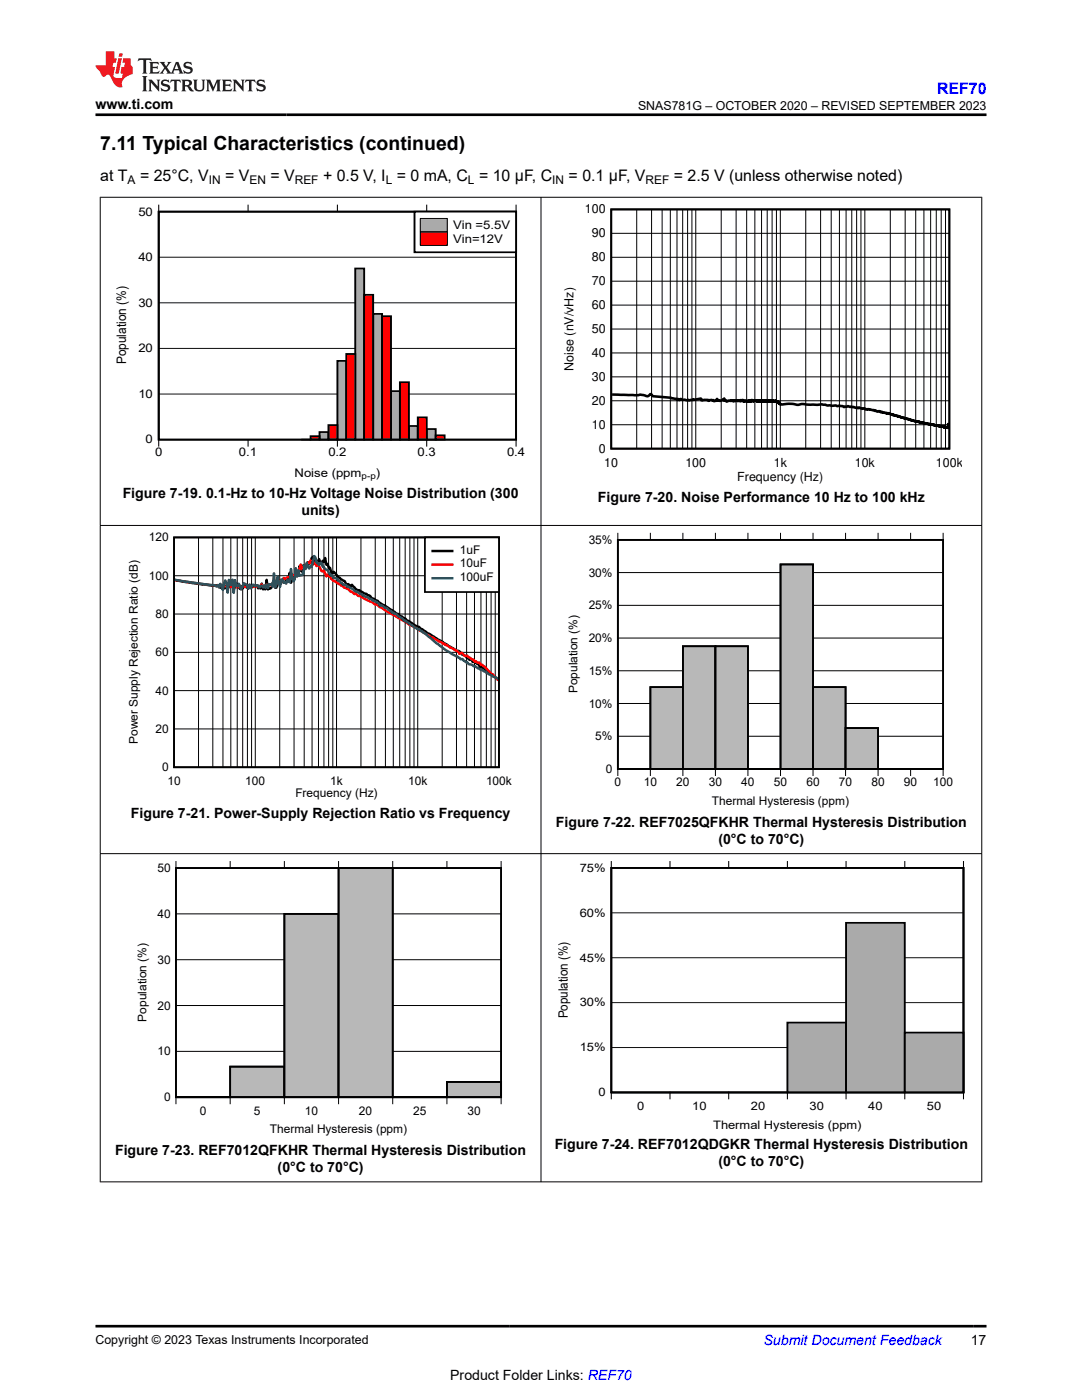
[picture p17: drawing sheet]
<svg xmlns="http://www.w3.org/2000/svg" width="216mm" height="279mm" viewBox="0 0 216 279" stroke-linecap="round" stroke-linejoin="round" font-family="sans-serif">
<defs><g id="words">
<text font-size="3.9" x="20" y="29.9">7.11 Typical Characteristics (continued)</text>
<text font-size="3.2" fill="#00f" x="187" y="18.7">REF70</text>
<g font-size="3.2">
<text x="20" y="36.1">at T</text>
<text x="27.9" y="36.1">= 25°C, V</text>
<text x="44.9" y="36.1">= V</text>
<text x="54" y="36.1">= V</text>
<text x="64.5" y="36.1">+ 0.5 V, I = 0 mA, C = 10 μF, C</text>
<text x="113.5" y="36.1">= 0.1 μF, V</text>
<text x="134.4" y="36.1">= 2.5 V (unless otherwise noted)</text>
</g>
<g font-size="2.8">
<text x="19" y="21.8">www.ti.com</text>
<text x="24.5" y="99.5">Figure 7-19. 0.1-Hz to 10-Hz Voltage Noise Distribution (300</text>
<text x="119.3" y="100.2">Figure 7-20. Noise Performance 10 Hz to 100 kHz</text>
<text x="60.1" y="102.9">units)</text>
<text x="26.1" y="163.3">Figure 7-21. Power-Supply Rejection Ratio vs Frequency</text>
<text x="110.9" y="165">Figure 7-22. REF7025QFKHR Thermal Hysteresis Distribution</text>
<text x="143.3" y="168.4">(0°C to 70°C)</text>
<text x="23" y="230.5">Figure 7-23. REF7012QFKHR Thermal Hysteresis Distribution</text>
<text x="55.4" y="233.9">(0°C to 70°C)</text>
<text x="110.7" y="229.4">Figure 7-24. REF7012QDGKR Thermal Hysteresis Distribution</text>
<text x="143.3" y="232.8">(0°C to 70°C)</text>
<text x="193.7" y="268.5">17</text>
<text x="89.8" y="275.3">Product Folder Links: REF70</text>
</g>
<text font-size="2.8" fill="#00f" x="152.4" y="268.5">Submit Document Feedback</text>
<g font-size="2.6">
<text x="25.2" y="72.7" transform="rotate(-90 25.2 72.7)">Population (%)</text>
<text x="113.3" y="203.2" transform="rotate(-90 113.3 203.2)">Population (%)</text>
</g>
<g font-size="2.5">
<text x="127.3" y="21.9">SNAS781G – OCTOBER 2020 – REVISED SEPTEMBER 2023</text>
<text x="116.7" y="42.6">100</text>
<text x="118.1" y="47.4">90</text>
<text x="118.1" y="52.2">80</text>
<text x="118.1" y="56.9">70</text>
<text x="118.1" y="61.7">60</text>
<text x="118.1" y="71.3">40</text>
<text x="118.1" y="66.5">50</text>
<text x="114.5" y="74" transform="rotate(-90 114.5 74)">Noise (nV/vHz)</text>
<text x="118.1" y="76">30</text>
<text x="118.1" y="80.8">20</text>
<text x="118.1" y="85.6">10</text>
<text x="119.5" y="90.3">0</text>
<text x="120.6" y="93.2">10</text>
<text x="136.8" y="93.2">100</text>
<text x="154.4" y="93.2">1k</text>
<text x="170.6" y="93.2">10k</text>
<text x="186.7" y="93.2">100k</text>
<text x="147.1" y="96">Frequency (Hz)</text>
<text x="19" y="268.2">Copyright © 2023 Texas Instruments Incorporated</text>
</g>
<g font-size="2.4">
<text x="25.5" y="36.7">A</text>
<text x="41.7" y="36.7">IN</text>
<text x="49.8" y="36.7">EN</text>
<text x="58.8" y="36.7">REF</text>
<text x="77" y="36.7">L</text>
<text x="93.4" y="36.7">L</text>
<text x="110.2" y="36.7">IN</text>
<text x="128.8" y="36.7">REF</text>
<text x="27.6" y="43">50</text>
<text x="90.4" y="45.8">Vin =5.5V</text>
<text x="27.6" y="52.1">40</text>
<text x="90.4" y="48.5">Vin=12V</text>
<text x="27.6" y="61.2">30</text>
<text x="27.6" y="70.3">20</text>
<text x="27.6" y="79.4">10</text>
<text x="29.1" y="88.5">0</text>
<text x="31" y="91">0</text>
<text x="47.7" y="91">0.1</text>
<text x="58.8" y="95.1">Noise (ppm</text>
<text x="65.5" y="91">0.2</text>
<text x="75" y="95.1">)</text>
<text x="83.3" y="91">0.3</text>
<text x="101.2" y="91">0.4</text>
<text x="29.7" y="108">120</text>
<text x="91.8" y="110.5">1uF</text>
<text x="91.8" y="113.2">10uF</text>
<text x="117.5" y="108.5">35%</text>
<text x="29.7" y="115.7">100</text>
<text x="91.8" y="115.9">100uF</text>
<text x="117.5" y="115.1">30%</text>
<text x="31" y="123.3">80</text>
<text x="117.5" y="121.6">25%</text>
<text x="31" y="131">60</text>
<text x="117.5" y="128.1">20%</text>
<text x="117.5" y="134.7">15%</text>
<text x="31" y="138.6">40</text>
<text x="115.3" y="138.4" transform="rotate(-90 115.3 138.4)">Population (%)</text>
<text x="117.5" y="141.2">10%</text>
<text x="27.5" y="148.5" transform="rotate(-90 27.5 148.5)">Power Supply Rejection Ratio (dB)</text>
<text x="31" y="146.3">20</text>
<text x="118.8" y="147.7">5%</text>
<text x="32.4" y="153.9">0</text>
<text x="120.9" y="154.3">0</text>
<text x="33.4" y="156.6">10</text>
<text x="49" y="156.6">100</text>
<text x="58.9" y="159">Frequency (Hz)</text>
<text x="65.9" y="156.6">1k</text>
<text x="81.4" y="156.6">10k</text>
<text x="97" y="156.6">100k</text>
<text x="122.6" y="156.8">0</text>
<text x="128.4" y="156.8">10</text>
<text x="134.9" y="156.8">20</text>
<text x="141.4" y="156.8">30</text>
<text x="142" y="160.6">Thermal Hysteresis (ppm)</text>
<text x="147.9" y="156.8">40</text>
<text x="154.4" y="156.8">50</text>
<text x="160.9" y="156.8">60</text>
<text x="167.4" y="156.8">70</text>
<text x="173.9" y="156.8">80</text>
<text x="180.4" y="156.8">90</text>
<text x="186.2" y="156.8">100</text>
<text x="31.4" y="174">50</text>
<text x="31.4" y="183.2">40</text>
<text x="31.4" y="192.3">30</text>
<text x="29.2" y="203.9" transform="rotate(-90 29.2 203.9)">Population (%)</text>
<text x="31.4" y="201.5">20</text>
<text x="31.4" y="210.6">10</text>
<text x="32.7" y="219.8">0</text>
<text x="39.9" y="222.5">0</text>
<text x="50.7" y="222.5">5</text>
<text x="53.9" y="226.1">Thermal Hysteresis (ppm)</text>
<text x="60.8" y="222.5">10</text>
<text x="71.6" y="222.5">20</text>
<text x="82.4" y="222.5">25</text>
<text x="93.3" y="222.5">30</text>
</g>
<g font-size="2.3">
<text x="115.7" y="174">75%</text>
<text x="115.7" y="182.9">60%</text>
<text x="115.7" y="191.9">45%</text>
<text x="115.7" y="200.9">30%</text>
<text x="115.7" y="209.8">15%</text>
<text x="119.4" y="218.8">0</text>
<text x="127.1" y="221.4">0</text>
<text x="138.1" y="221.4">10</text>
<text x="149.8" y="221.4">20</text>
<text x="161.5" y="221.4">30</text>
<text x="173.3" y="221.4">40</text>
<text x="185" y="221.4">50</text>
<text x="142.3" y="225.3">Thermal Hysteresis (ppm)</text>
</g>
<text font-size="1.8" x="72.1" y="95.5">p-p</text>
</g></defs>
<path d="M31.7 42.2h71.3v45.5h-71.3z" fill="none" stroke="#000" stroke-width=".36"/>
<path d="M31.7 40.8v1.4h71.3v-1.4M31.7 51.3h71.3M49.5 40.8v1.4M67.3 40.8v1.4M85.1 40.8v1.4M31.7 78.6h71.3M31.7 69.5h71.3M31.7 60.4h71.3M31.7 89.1v-1.4h71.3v1.4M49.5 87.7v1.4M67.3 87.7v1.4M85.1 87.7v1.4" fill="none" stroke="#000" stroke-width=".2"/>
<path d="M60.2 87.7h1.8z" fill-rule="evenodd" fill="#aaa"/>
<path d="M60.2 87.7h1.8z" fill="none" stroke="#000" stroke-width=".36"/>
<path d="M63.8 86.2h1.8v1.5h-1.8z" fill-rule="evenodd" fill="#aaa"/>
<path d="M63.8 86.2h1.7v1.5h-1.7z" fill="none" stroke="#000" stroke-width=".36"/>
<path d="M67.3 72h1.8v15.7h-1.8z" fill-rule="evenodd" fill="#aaa"/>
<path d="M67.3 72h1.8v15.7h-1.8z" fill="none" stroke="#000" stroke-width=".36"/>
<path d="M70.9 53.6h1.8v34.1h-1.8z" fill-rule="evenodd" fill="#aaa"/>
<path d="M70.9 53.6h1.8v34.1h-1.8z" fill="none" stroke="#000" stroke-width=".36"/>
<path d="M74.5 62.6h1.7v25.1h-1.7z" fill-rule="evenodd" fill="#aaa"/>
<path d="M74.5 62.6h1.7v25.1h-1.7z" fill="none" stroke="#000" stroke-width=".36"/>
<path d="M78 78.1h1.8v9.6h-1.8z" fill-rule="evenodd" fill="#aaa"/>
<path d="M78 78.1h1.8v9.6h-1.8z" fill="none" stroke="#000" stroke-width=".36"/>
<path d="M81.6 85h1.8v2.7h-1.8z" fill-rule="evenodd" fill="#aaa"/>
<path d="M81.6 85h1.8v2.7h-1.8z" fill="none" stroke="#000" stroke-width=".36"/>
<path d="M85.1 85.6h1.8v2.1h-1.8z" fill-rule="evenodd" fill="#aaa"/>
<path d="M85.1 85.6h1.8v2.1h-1.8z" fill="none" stroke="#000" stroke-width=".36"/>
<path d="M62 87h1.8v.7h-1.8z" fill-rule="evenodd" fill="#f00"/>
<path d="M62 87h1.8v.7h-1.8z" fill="none" stroke="#000" stroke-width=".36"/>
<path d="M65.5 84.8h1.8v2.9h-1.8z" fill-rule="evenodd" fill="#f00"/>
<path d="M65.5 84.8h1.8v2.9h-1.8z" fill="none" stroke="#000" stroke-width=".36"/>
<path d="M69.1 70.6h1.8v17.1h-1.8z" fill-rule="evenodd" fill="#f00"/>
<path d="M69.1 70.6h1.8v17.1h-1.8z" fill="none" stroke="#000" stroke-width=".36"/>
<path d="M72.7 58.8h1.8v28.9h-1.8z" fill-rule="evenodd" fill="#f00"/>
<path d="M72.7 58.8h1.8v28.9h-1.8z" fill="none" stroke="#000" stroke-width=".36"/>
<path d="M76.2 63.1h1.8v24.6h-1.8z" fill-rule="evenodd" fill="#f00"/>
<path d="M76.2 63.1h1.8v24.6h-1.8z" fill="none" stroke="#000" stroke-width=".36"/>
<path d="M79.8 76.3h1.8v11.4h-1.8z" fill-rule="evenodd" fill="#f00"/>
<path d="M79.8 76.3h1.8v11.4h-1.8z" fill="none" stroke="#000" stroke-width=".36"/>
<path d="M83.4 83.3h1.8v4.4h-1.8z" fill-rule="evenodd" fill="#f00"/>
<path d="M83.4 83.3h1.7v4.4h-1.7z" fill="none" stroke="#000" stroke-width=".36"/>
<path d="M86.9 86.9h1.8v.8h-1.8z" fill-rule="evenodd" fill="#f00"/>
<path d="M31.7 42.2h71.3v45.5h-71.3zM86.9 86.9h1.8v.8h-1.8z" fill="none" stroke="#000" stroke-width=".36"/>
<path d="M82.7 42.2h20.3v8.1h-20.3z" fill-rule="evenodd" fill="#fff"/>
<path d="M82.7 42.2h20.3v8.1h-20.3z" fill="none" stroke="#000" stroke-width=".36"/>
<path d="M83.9 43.6h5.4v2.7h-5.4z" fill-rule="evenodd" fill="#aaa"/>
<path d="M83.9 43.6h5.3v2.7h-5.3z" fill="none" stroke="#000" stroke-width=".2"/>
<path d="M83.9 46.3h5.4v2.7h-5.4z" fill-rule="evenodd" fill="#f00"/>
<g fill="none" stroke="#000" stroke-width=".2">
<path d="M83.9 46.3h5.3v2.7h-5.3zM122 56.1h67.4M122 51.3h67.4M122 46.6h67.4M127 41.8v47.7M130 41.8v47.7M132.1 41.8v47.7M133.8 41.8v47.7M135.1 41.8v47.7M136.2 41.8v47.7M137.2 41.8v47.7M138.1 41.8v47.7"/>
<path d="M138.8 41.8v47.7M143.9 41.8v47.7M146.9 41.8v47.7M149 41.8v47.7M150.6 41.8v47.7M152 41.8v47.7M153.1 41.8v47.7M154.1 41.8v47.7M154.9 41.8v47.7M155.7 41.8v47.7M160.8 41.8v47.7M163.7 41.8v47.7"/>
<path d="M165.9 41.8v47.7M167.5 41.8v47.7M168.8 41.8v47.7M170 41.8v47.7M170.9 41.8v47.7M171.8 41.8v47.7M172.6 41.8v47.7M177.6 41.8v47.7M180.6 41.8v47.7M182.7 41.8v47.7M184.4 41.8v47.7M185.7 41.8v47.7"/>
<path d="M186.8 41.8v47.7M187.8 41.8v47.7M188.7 41.8v47.7M122 80h67.4M122 75.2h67.4M122 70.4h67.4M122 65.7h67.4M122 60.9h67.4M122 84.8h67.4M34.7 114.9h64.9M39.6 107.3v45.8M42.5 107.3v45.8"/>
<path d="M44.5 107.3v45.8M46.1 107.3v45.8M47.3 107.3v45.8M48.4 107.3v45.8M49.4 107.3v45.8M50.2 107.3v45.8M50.9 107.3v45.8M55.8 107.3v45.8M58.7 107.3v45.8M60.7 107.3v45.8M62.3 107.3v45.8M63.5 107.3v45.8"/>
<path d="M64.6 107.3v45.8M65.6 107.3v45.8M66.4 107.3v45.8M67.2 107.3v45.8M72 107.3v45.8M74.9 107.3v45.8M76.9 107.3v45.8M78.5 107.3v45.8M79.8 107.3v45.8M80.8 107.3v45.8M81.8 107.3v45.8M82.6 107.3v45.8"/>
<path d="M83.4 107.3v45.8M88.2 107.3v45.8M91.1 107.3v45.8M93.1 107.3v45.8M94.7 107.3v45.8M96 107.3v45.8M97 107.3v45.8M98 107.3v45.8M98.8 107.3v45.8M34.7 137.8h64.9M34.7 130.2h64.9M34.7 122.5h64.9"/>
<path d="M34.7 145.5h64.9"/>
</g>
<path d="M122 41.8h67.4v47.7h-67.4z" fill="none" stroke="#000" stroke-width=".36"/>
<path d="M122.1 78.7l6.3 .1a.98 .98 0 0 0 1.4-.2l.5 .5 3.6 .3 .1 .1 1.1 .1 .1 .2 .1-.2 .3 .3 .3-.3 .3 .2 .8 .1 .3-.1 .3 .1 .7-.2 .1 .1 1.5-.3 .1 .4 1.2-.1 .2 .2 .1-.2h.5l.7 .2 .1-.1 .1 .1 .2-.4 .2 .4 .1-.1 .2 .1 .7-.3 .1 .2 .1-.4v.4l.6 .2 .3-.1h.5v-.1l.5 .2 .1-.2 .2 .2 .4-.2 .1 .1 .2-.1 .4 .2v-.3l.3 .2 .1-.2 .1 .3 .4-.2 .3 .2 .2-.1v.1l.3-.2v.2l.1-.2 .2 .3v-.3l.2 .2v-.3v.2l.2-.2v.3l.2-.2v.2l.1-.1h.2l.1-.1 .1 .2 .2-.1 .1 .2 .1-.3 .2 .3 .1-.3 .2 .2 .1-.2 .2 .3 .2-.2v.1l.2-.1 .3 .1v-.2l.1 .3 .2-.3 .1 .2 .1-.1 .1 .2 .1-.3v.2l.1-.1 .1 .1 .1-.2 .1 .2 .1-.2 .1 .3 .1-.3 .2 .3v-.2l.2 .2 .2-.2 .3 .3 .2-.1 .1 .3v-.2l.1 .2 .1-.1 .1 .3 1.7-.1 1.6 .2 1.1-.2 1.6 .2 2.3-.1 2 .3 1.4-.1 .7 .1 .3 .2 .8-.2 .4 .2 .3-.1 .8 .3 .3-.1a.24 .24 0 0 0 .2 .2 .24 .24 0 0 0 .2-.2l.6 .3 .4-.1 .2 .2h1.1l.9 .3 .2-.1 .2 .2 .4-.1 .4 .3 .1-.1 .3 .1 .8 .1 .1 .2 .1-.2 .5 .3h.4l.1 .2 .1-.1 .4 .2h.6l.5 .3 .6 .1 1.8 .6 6.9 1.4 .2-.7" fill="none" stroke="#000" stroke-width=".51"/>
<path d="M34.7 107.3h64.9v45.8h-64.9z" fill="none" stroke="#000" stroke-width=".35"/>
<path d="M34.9 115.8l5.4 .8 2.9 .3 .3-.1 .2 .4 .3-.1 .2 .3 .3-.4 .2 .5 .2-.5 .3 .5 .2-.1 .5-1 .3-.1 .4 1.3 .5-1.1 .5 .2 .3 .8 .2-.5 .2 .5 .5-.6 .5 .4 .5-.4 .2 .3h.3l.2-.3 .5 .1 .3-.2 .2 .6 .2-.1 .3 .2 .2-1 .3 1.1 .2-.1 .3 .1 .2-1.9 .3 1.9 .7-.4 .2-1 .5 1.1h.2l.3-.9 .2-.2 .3 .5 .5-.6 .2-.7h.3l.4 .7 .5-1.8 .3 2 .2-1 .3-.3 .2-.2 .7 .1 .3-1.9 .5 1.1 .2-1.3 .2 .5 .8-1.1 .2 .4 .5-1.2 .3-.3 .4 .9h.5l.3-.4 .4 1 .3-.7 .2 .2 .3-.7 .2 1.3 .3-.2 .2 .9 .3-.1 .2 .9 .2 .2 .3-.3a5.2 5.2 0 0 0 1.9 1.8l.3 .1 .5 .7 .2-.1 .5 .4 .2-.3 .5 .5a.95 .95 0 0 0 1 .6l1 .6 .4 .1 .3 .3 .5 .2 .5 .5h.2l.5 .4h.2l.3 .3 1.2 .6 2.2 1.6a1.21 1.21 0 0 1 1 .6h.2l.7 .5 .3 .3 .5 .2 1.2 .9 .5 .2h.2l.4 .4 .2 .1 1.1 .8 .5 .2 5.4 3.3a.77 .77 0 0 1 .9 .7l.2 .1a1.02 1.02 0 0 1 .9 .6h.2l.2 .3 .2 .1 .3-.2 .2 .6 .2-.2 .2 .3h.2l.3 .3 .2-.1 .4 .8 .2-.4a1.16 1.16 0 0 0 .9 .7l.9 .9 .4 .2 1.2 1" fill="none" stroke="#000" stroke-width=".49"/>
<path d="M34.9 115.7l7.6 1.2 4.9 .3 1.2-.1 .5 .1 .2-.2a.75 .75 0 0 0 1 0l.2 .1 .3-.2 .9 .2 .5-.5 .5 .5 .5-.4a.82 .82 0 0 0 1-.1l.5-.2a.59 .59 0 0 0 .9-.3l.3-.4 .5 .4 .2-.7 .3 .2 .9-.5 .3 .3a1 1 0 0 1 .9-.7l.3-.5 .2 .3 .5-1.9 .3 1 .2-.4 .2 .2 .8-1.2 .2 .2 .3-.6 .5 .9 .2-.4 .2 .1 .3 .6 .2-.6 .7 1.6h.3l.2-.2 .5 1.2 .3-.4 .2 .4h.3a1.9 1.9 0 0 0 1.4 1.2l.3 .4h.2l1 .7 .7 .2 .5 .6h.2l.5 .5 .3-.2a.79 .79 0 0 0 .9 .5l.8 .6 1.4 .6 .7 .5 .3-.1a16.1 16.1 0 0 0 4.1 2.6l4.6 2.8 7.6 4.1 .3 .5 .4-.3 .7 .7 .4-.1 .9 .8h.2l.4 .5 .2-.2 .5 .4 .2-.1 .2 .4a3.2 3.2 0 0 1 1.8 1.3l1.8 1.8" fill="none" stroke="#f00" stroke-width=".49"/>
<path d="M34.9 115.7l5.9 .9 2 .2 .4 .3 .3-.3 .2 .4 .3-.7 .2 .3 .3 .9 .4-1.9 .3 .5 .2 2 .3-2.6 .2 1h.3l.2-1 .2 2.6 .3-2.5 .2 1.1 .3 .2 .2-.6 .5 1.2 .5-1.3a1.18 1.18 0 0 1 1 1.1l.2-.9 .2 .8 .5-.7a.87 .87 0 0 0 1 .1l.2 .5 .5-.4 .3 .3 .2-.3 .3 .4 .2-.6 .3 .6 .2-.7 .2 .1 .3-.1 .2 .5 .3-2.7 .2 2.8 .2-.5 .3-1.6 .5 2 .2-1.5 .3 .1 .2 .6 .3-.1 .2 .3 .2-.8 .3 .4 .2 .1 .3-2.6 .2 1.8 .3 .6 .2-.4 .2-2.2 .3 1.7 .2-1.3 .3 1.1 .5-.1 .2-.5 .2-1.4 .3 .7 .2-1.3 .3 .9 .2 .3 .3-.6 .2 .2 .5-2.1 .2 .2 .3 1.1 .2 .1 .3 .4 .4-.5 .3 .8 .7 .6h.3l.2 .7 .5 .5 .2-.1 .3 .5a1.08 1.08 0 0 1 1 .7l.2-.1 .7 .8h.5l.3 .4 .2-.1 1 .6 .2 .3 1.5 .7 .7 .5 1.2 .4 .3 .3 .7 .3 .5 .4 .2 .4a.97 .97 0 0 1 1 .4h.2l1.2 .9h.3l.2 .3h.3l1.7 1.4h.2l2.5 1.7 .2-.1 5.4 4.3 1.1 .7 1.1 .5 .7 .6 .4-.1 .7 .7 .2-.1a1.1 1.1 0 0 0 1.1 .6l.2 .3 .2-.1 1.1 .7 .5 .1 .8 .6 2.3 1.2" fill="none" stroke="#105465" stroke-width=".49"/>
<path d="M84.8 107.3h14.8v10.9h-14.8z" fill-rule="evenodd" fill="#fff"/>
<path d="M84.8 107.3h14.8v10.9h-14.8zM123.3 107.7h64.9v45.8h-64.9z" fill="none" stroke="#000" stroke-width=".35"/>
<path d="M86.3 110h3.9" fill="none" stroke="#000" stroke-width=".49"/>
<path d="M86.3 112.7h3.9" fill="none" stroke="#f00" stroke-width=".49"/>
<path d="M86.3 115.4h3.9" fill="none" stroke="#105465" stroke-width=".49"/>
<g fill="none" stroke="#000" stroke-width=".2">
<path d="M123.3 106.3v1.4h64.9v-1.4M123.3 114.3h64.9M129.8 106.3v1.4M136.3 106.3v1.4M142.8 106.3v1.4M149.2 106.3v1.4M155.7 106.3v1.4M162.2 106.3v1.4M168.7 106.3v1.4M175.2 106.3v1.4M181.7 106.3v1.4M123.3 133.9h64.9"/>
<path d="M123.3 127.3h64.9M123.3 120.8h64.9M123.3 154.9v-1.4h64.9v1.4M123.3 146.9h64.9M123.3 140.4h64.9M129.8 153.5v1.4M136.3 153.5v1.4M142.8 153.5v1.4M149.2 153.5v1.4M155.7 153.5v1.4M162.2 153.5v1.4M168.7 153.5v1.4"/>
<path d="M175.2 153.5v1.4M181.7 153.5v1.4"/>
</g>
<path d="M129.8 137.1h6.5v16.4h-6.5z" fill-rule="evenodd" fill="#b8b8b8"/>
<path d="M129.8 137.1h6.5v16.4h-6.5z" fill="none" stroke="#000" stroke-width=".35"/>
<path d="M136.3 129h6.5v24.5h-6.5z" fill-rule="evenodd" fill="#b8b8b8"/>
<path d="M136.3 129h6.5v24.5h-6.5z" fill="none" stroke="#000" stroke-width=".35"/>
<path d="M142.8 129h6.5v24.5h-6.5z" fill-rule="evenodd" fill="#b8b8b8"/>
<path d="M142.8 129h6.5v24.5h-6.5zM142.8 129h6.4v24.5h-6.4zM149.2 153.5h6.6zM149.2 153.5h6.5z" fill="none" stroke="#000" stroke-width=".35"/>
<path d="M149.2 153.5h6.6" fill="none" stroke="#b8b8b8" stroke-width=".2"/>
<path d="M155.7 112.6h6.5v40.9h-6.5z" fill-rule="evenodd" fill="#b8b8b8"/>
<path d="M155.7 112.6h6.5v40.9h-6.5z" fill="none" stroke="#000" stroke-width=".35"/>
<path d="M162.2 137.1h6.5v16.4h-6.5z" fill-rule="evenodd" fill="#b8b8b8"/>
<path d="M162.2 137.1h6.5v16.4h-6.5z" fill="none" stroke="#000" stroke-width=".35"/>
<path d="M168.7 145.3h6.5v8.2h-6.5z" fill-rule="evenodd" fill="#b8b8b8"/>
<path d="M123.3 107.7h64.9v45.8h-64.9zM168.7 145.3h6.5v8.2h-6.5zM35.1 173.2h64.9v45.8h-64.9zM35.1 219h10.8z" fill="none" stroke="#000" stroke-width=".35"/>
<g fill="none" stroke="#000" stroke-width=".2">
<path d="M35.1 171.8v1.4h64.9M45.9 171.8v1.4M56.7 171.8v1.4M67.6 171.8v1.4M78.4 171.8v1.4M89.2 171.8v1.4M100 171.8v1.4M35.1 191.5h64.9M35.1 182.4h64.9M35.1 209.8h64.9M35.1 200.7h64.9M45.9 219v1.4"/>
<path d="M56.7 219v1.4M67.6 219v1.4M78.4 219v1.4M89.2 219v1.4M100 219v1.4M100 219h-64.9v1.4"/>
</g>
<path d="M35.1 219h10.8" fill="none" stroke="#b8b8b8" stroke-width=".2"/>
<path d="M45.9 212.9h10.9v6.1h-10.9z" fill-rule="evenodd" fill="#b8b8b8"/>
<path d="M45.9 212.9h10.9v6.1h-10.9zM45.9 212.9h10.8v6.1h-10.8z" fill="none" stroke="#000" stroke-width=".35"/>
<path d="M56.7 182.4h10.9v36.6h-10.9z" fill-rule="evenodd" fill="#b8b8b8"/>
<path d="M56.7 182.4h10.9v36.6h-10.9z" fill="none" stroke="#000" stroke-width=".35"/>
<path d="M67.6 173.2h10.8v45.8h-10.8z" fill-rule="evenodd" fill="#b8b8b8"/>
<path d="M67.6 173.2h10.8v45.8h-10.8zM78.4 219h10.8z" fill="none" stroke="#000" stroke-width=".35"/>
<path d="M78.4 219h10.8" fill="none" stroke="#b8b8b8" stroke-width=".2"/>
<path d="M89.2 215.9h10.8v3.1h-10.8z" fill-rule="evenodd" fill="#b8b8b8"/>
<path d="M35.1 173.2h64.9v45.8h-64.9zM89.2 215.9h10.8v3.1h-10.8z" fill="none" stroke="#000" stroke-width=".35"/>
<path d="M122 173.2h70.3v44.8h-70.3zM122 218h11.7zM133.7 218h11.7zM145.4 218h11.7z" fill="none" stroke="#000" stroke-width=".36"/>
<g fill="none" stroke="#000" stroke-width=".2">
<path d="M122 171.8v1.4h70.3v-1.4M133.7 171.8v1.4M145.4 171.8v1.4M157.1 171.8v1.4M168.8 171.8v1.4M180.5 171.8v1.4M122 191.1h70.3M122 182.2h70.3M122 219.4v-1.4h70.3v1.4M122 209.1h70.3M122 200.1h70.3M133.7 218v1.4"/>
<path d="M145.4 218v1.4M157.1 218v1.4M168.8 218v1.4M180.5 218v1.4"/>
</g>
<path d="M122 218h35.1" fill="none" stroke="#aaa" stroke-width=".2"/>
<path d="M157.1 204.1h11.7v13.9h-11.7z" fill-rule="evenodd" fill="#aaa"/>
<path d="M157.1 204.1h11.7v13.9h-11.7z" fill="none" stroke="#000" stroke-width=".36"/>
<path d="M168.8 184.2h11.7v33.8h-11.7z" fill-rule="evenodd" fill="#aaa"/>
<path d="M168.8 184.2h11.7v33.8h-11.7z" fill="none" stroke="#000" stroke-width=".36"/>
<path d="M180.5 206.1h11.8v11.9h-11.8z" fill-rule="evenodd" fill="#aaa"/>
<path d="M122 173.2h70.3v44.8h-70.3zM180.5 206.1h11.8v11.9h-11.8z" fill="none" stroke="#000" stroke-width=".36"/>
<path d="M19.9 39.4h176.1M20 39.3v196.6M107.9 39.3v196.6M195.9 39.3v196.6M19.9 104.9h176.1M19.9 170.4h176.1M19.9 235.9h176.1" fill="none" stroke="#000" stroke-width=".2"/>
<path d="M27.7 11.6l-.2 .6 .5-.2h.6v.1v2.2l-.2 .4h1l-.2-.4v-2.2v-.1h.5l.5 .2-.1-.6zM29.8 12.4l.2 .3v1.6l-.2 .4h1.9l.1-.6a1.08 1.08 0 0 1-1.3 .2v-.7h.6l.4 .2v-.7l-.4 .2h-.6v-.5l.2-.2a1 1 0 0 1 1 .3l-.1-.5zM31.8 12.4l1 1.1-1 1.2h.9l-.2-.2 .4-.8 .5 .8-.2 .2h1.6l-.2-.2 .1-.5h1l.1 .5-.1 .2h.9l-.2-.4-.8-1.9h-.5l-1 2.1-.8-1.1 .9-1h-.8l.2 .2-.5 .6-.3-.6 .1-.2zM35.2 12.8l.4 1h-.8zM36.8 12.5a.65 .65 0 0 0-.2 .7 .65 .65 0 0 0 .6 .5l.7 .1 .1 .3a.79 .79 0 0 1-.7 .4 .79 .79 0 0 1-.7-.5l.1 .7 .2-.1a.93 .93 0 0 0 1.1 0 .93 .93 0 0 0 .4-.9 1.46 1.46 0 0 0-1.2-.6l-.1-.3a1.09 1.09 0 0 1 1.2 .2l-.2-.6-.1 .1-.6-.2zM28.4 15.2l.2 .4v2.2l-.2 .4h1l-.2-.4v-2.2l.2-.4zM29.6 15.9l.2 .4v1.5l-.2 .4h.8l-.3-.4v-1.3l1.7 1.8v-2l.2-.4h-.8l.2 .2 .1 1.1-1.2-1.3zM32.3 16a.65 .65 0 0 0-.2 .8 .65 .65 0 0 0 .7 .4l.6 .2 .1 .2a.79 .79 0 0 1-.7 .4 .79 .79 0 0 1-.7-.5l.1 .7 .2-.1a.93 .93 0 0 0 1.1 .1 .93 .93 0 0 0 .4-1 1.46 1.46 0 0 0-1.2-.5l-.1-.4a1.09 1.09 0 0 1 1.2 .2l-.2-.6-.1 .1-.6-.1zM34.1 15.9l-.1 .6a.63 .63 0 0 1 .7-.3l.1 1.6-.3 .4h1l-.2-.4v-1.6a.66 .66 0 0 1 .8 .3l-.1-.6zM36.2 15.9l.2 .4v1.5l-.2 .4h.9l-.2-.2v-.7h.5l.1 .2a.79 .79 0 0 0 1.2 .6l-1-.9a.61 .61 0 0 0 .6-.6 .61 .61 0 0 0-.5-.7zM36.9 16.2h.2a.47 .47 0 0 1 .5 .1 .47 .47 0 0 1 .1 .5l-.2 .1-.6 .1zM38.5 15.9l.2 .2a2.27 2.27 0 0 0 .4 2 1.04 1.04 0 0 0 1.7-.7v-1.3l.2-.2h-.8l.2 .4v1.1a.6 .6 0 0 1-.6 .6 .6 .6 0 0 1-.6-.6v-1.1l.3-.4zM41.1 15.9l.2 .4v1.5l-.2 .4h.7l-.2-.4v-1.4l.9 1.9 .8-1.9v1.4l-.2 .4h1l-.3-.4v-1.5l.3-.4h-.8l-.7 1.5-.7-1.5zM44.3 15.9l.2 .4v1.5l-.2 .4h1.9l.1-.6a1.09 1.09 0 0 1-1.3 .2v-.7h.6l.4 .2v-.6l-.4 .2h-.6v-.6l.2-.1a1.01 1.01 0 0 1 1 .3l-.1-.6zM46.4 15.9l.3 .4v1.5l-.3 .4h.8l-.2-.4v-1.3l1.6 1.8v-2l.2-.4h-.7l.2 .2v1.1l-1.2-1.3zM49 15.9l-.1 .6a.63 .63 0 0 1 .8-.3v1.6l-.3 .4h1l-.2-.4v-1.6a.66 .66 0 0 1 .8 .3l-.1-.6zM51.4 16a.65 .65 0 0 0-.2 .8 .65 .65 0 0 0 .6 .4l.6 .2 .2 .2a.79 .79 0 0 1-.8 .4 .79 .79 0 0 1-.6-.5l.1 .7 .2-.1a.93 .93 0 0 0 1 .1 .93 .93 0 0 0 .5-1 1.46 1.46 0 0 0-1.3-.5l-.1-.4a1.09 1.09 0 0 1 1.3 .2l-.2-.6-.2 .1-.5-.1z" fill="#231f20"/>
<path d="M21.1 10.3v2.7h-2.1l.1 .4 .9 1a.95 .95 0 0 0 .9 .9 .59 .59 0 0 1 .6-.4 .59 .59 0 0 1 .5 .3l.4 .8a1.59 1.59 0 0 0 2.1 1.4 1.61 1.61 0 0 1 1-2.3l1-.3-.1-1.5a1.59 1.59 0 0 1-.4-1.7h-1.4l-.2 .9h.5l-.1 .9h-.5l-.2 .9v.3l.4 .1-.2 .9h-.6a.73 .73 0 0 1-1.1-.7l.3-1.5h-.5l.2-.9h.5l.2-.9h-.5v-1.3zM23.6 11.6l-.6 3.1h.7l.6-3.1zM23.8 10.7l-.1 .6h.7l.1-.6z" fill="#ed1c24"/>
<path d="M19 22.9h177.8M19 264.7h177.8" fill="none" stroke="#000" stroke-width=".53"/>
<use href="#words"/>
</svg>
